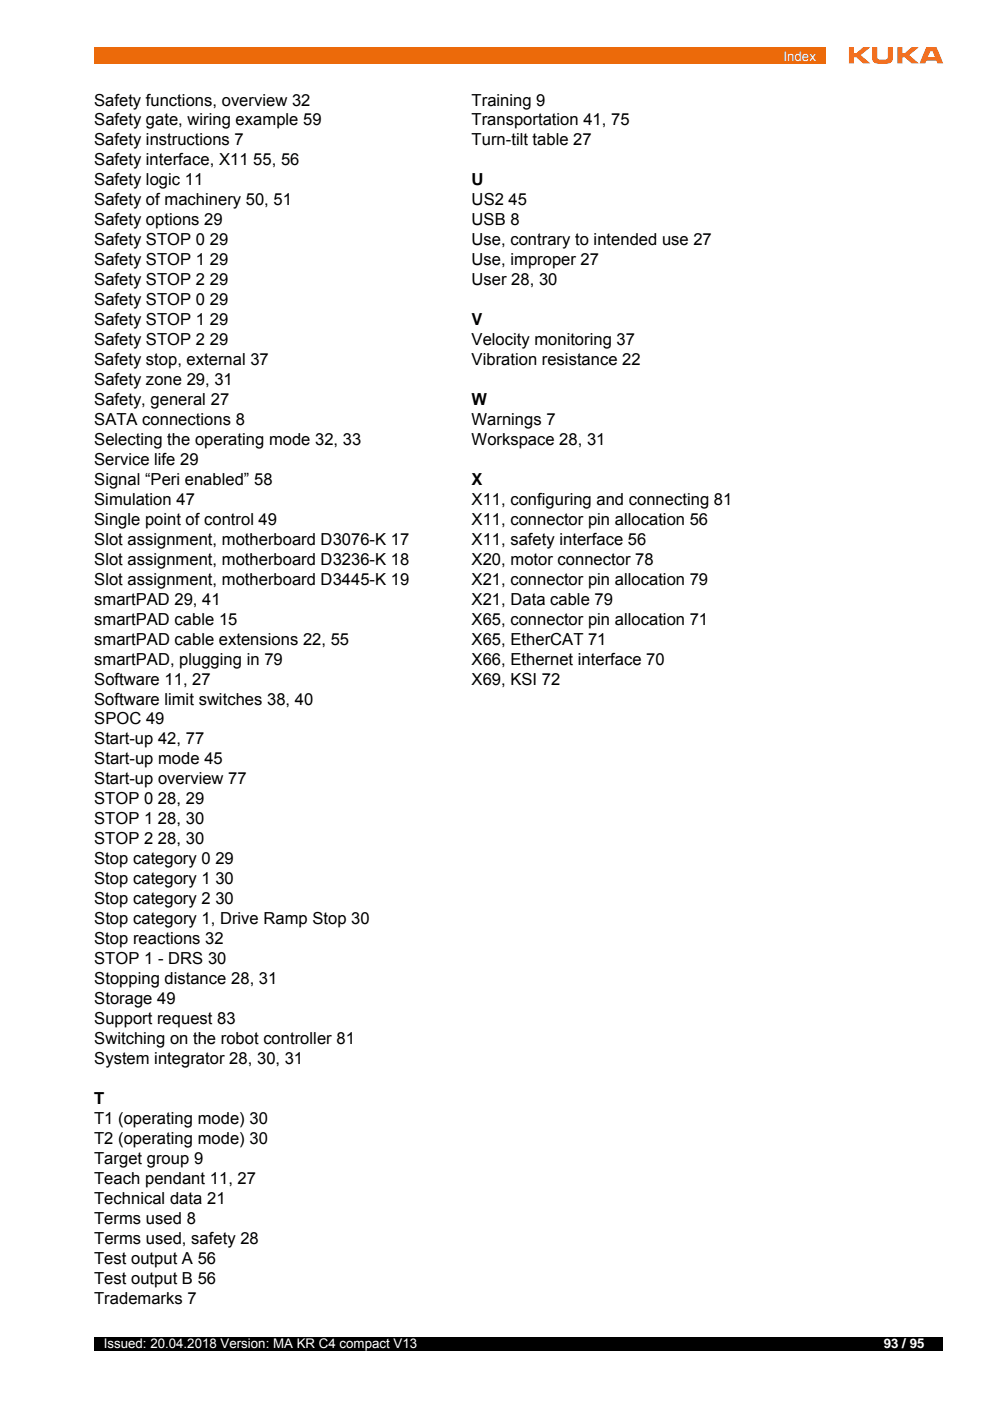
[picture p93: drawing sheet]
<svg xmlns="http://www.w3.org/2000/svg" width="210mm" height="297mm" viewBox="0 0 210 297" stroke-linecap="round" stroke-linejoin="round" font-family="sans-serif">
<defs><g id="words">
<g font-size="3.5">
<text x="20" y="22.4">Safety functions, overview 32</text>
<text x="100" y="22.4">Training 9</text>
<text x="20" y="26.6">Safety gate, wiring example 59</text>
<text x="100" y="26.6">Transportation 41, 75</text>
<text x="20" y="30.8">Safety instructions 7</text>
<text x="20" y="35.1">Safety interface, X11 55, 56</text>
<text x="100" y="30.8">Turn-tilt table 27</text>
<text x="20" y="39.3">Safety logic 11</text>
<text x="100" y="39.3">U</text>
<text x="20" y="43.5">Safety of machinery 50, 51</text>
<text x="20" y="47.8">Safety options 29</text>
<text x="100" y="43.5">US2 45</text>
<text x="100" y="47.8">USB 8</text>
<text x="20" y="52">Safety STOP 0 29</text>
<text x="100" y="52">Use, contrary to intended use 27</text>
<text x="20" y="56.2">Safety STOP 1 29</text>
<text x="100" y="56.2">Use, improper 27</text>
<text x="20" y="60.5">Safety STOP 2 29</text>
<text x="20" y="64.7">Safety STOP 0 29</text>
<text x="100" y="60.5">User 28, 30</text>
<text x="20" y="68.9">Safety STOP 1 29</text>
<text x="100" y="68.9">V</text>
<text x="20" y="73.2">Safety STOP 2 29</text>
<text x="20" y="77.4">Safety stop, external 37</text>
<text x="100" y="73.2">Velocity monitoring 37</text>
<text x="100" y="77.4">Vibration resistance 22</text>
<text x="20" y="81.6">Safety zone 29, 31</text>
<text x="20" y="85.9">Safety, general 27</text>
<text x="100" y="85.9">W</text>
<text x="20" y="90.1">SATA connections 8</text>
<text x="20" y="94.3">Selecting the operating mode 32, 33</text>
<text x="100" y="90.1">Warnings 7</text>
<text x="100" y="94.3">Workspace 28, 31</text>
<text x="20" y="98.6">Service life 29</text>
<text x="20" y="102.8">Signal “Peri enabled” 58</text>
<text x="20" y="107">Simulation 47</text>
<text x="100" y="102.8">X</text>
<text x="100" y="107">X11, configuring and connecting 81</text>
<text x="20" y="111.3">Single point of control 49</text>
<text x="100" y="111.3">X11, connector pin allocation 56</text>
<text x="20" y="115.5">Slot assignment, motherboard D3076-K 17</text>
<text x="20" y="119.7">Slot assignment, motherboard D3236-K 18</text>
<text x="100" y="115.5">X11, safety interface 56</text>
<text x="100" y="119.7">X20, motor connector 78</text>
<text x="20" y="124">Slot assignment, motherboard D3445-K 19</text>
<text x="100" y="124">X21, connector pin allocation 79</text>
<text x="20" y="128.2">smartPAD 29, 41</text>
<text x="100" y="128.2">X21, Data cable 79</text>
<text x="20" y="132.4">smartPAD cable 15</text>
<text x="20" y="136.7">smartPAD cable extensions 22, 55</text>
<text x="100" y="132.4">X65, connector pin allocation 71</text>
<text x="100" y="136.7">X65, EtherCAT 71</text>
<text x="20" y="140.9">smartPAD, plugging in 79</text>
<text x="100" y="140.9">X66, Ethernet interface 70</text>
<text x="20" y="145.1">Software 11, 27</text>
<text x="20" y="149.4">Software limit switches 38, 40</text>
<text x="100" y="145.1">X69, KSI 72</text>
<text x="20" y="153.6">SPOC 49</text>
<text x="20" y="157.8">Start-up 42, 77</text>
<text x="20" y="162.1">Start-up mode 45</text>
<text x="20" y="166.3">Start-up overview 77</text>
<text x="20" y="170.5">STOP 0 28, 29</text>
<text x="20" y="174.8">STOP 1 28, 30</text>
<text x="20" y="179">STOP 2 28, 30</text>
<text x="20" y="183.2">Stop category 0 29</text>
<text x="20" y="187.5">Stop category 1 30</text>
<text x="20" y="191.7">Stop category 2 30</text>
<text x="20" y="195.9">Stop category 1, Drive Ramp Stop 30</text>
<text x="20" y="200.2">Stop reactions 32</text>
<text x="20" y="204.4">STOP 1 - DRS 30</text>
<text x="20" y="208.6">Stopping distance 28, 31</text>
<text x="20" y="212.9">Storage 49</text>
<text x="20" y="217.1">Support request 83</text>
<text x="20" y="221.3">Switching on the robot controller 81</text>
<text x="20" y="225.6">System integrator 28, 30, 31</text>
<text x="20" y="234">T</text>
<text x="20" y="238.3">T1 (operating mode) 30</text>
<text x="20" y="242.5">T2 (operating mode) 30</text>
<text x="20" y="246.7">Target group 9</text>
<text x="20" y="251">Teach pendant 11, 27</text>
<text x="20" y="255.2">Technical data 21</text>
<text x="20" y="259.4">Terms used 8</text>
<text x="20" y="263.7">Terms used, safety 28</text>
<text x="20" y="267.9">Test output A 56</text>
<text x="20" y="272.1">Test output B 56</text>
<text x="20" y="276.4">Trademarks 7</text>
</g>
<g font-size="2.8" fill="#fff">
<text x="166.1" y="12.9">Index</text>
<text x="22" y="285.9">Issued: 20.04.2018 Version: MA KR C4 compact V13</text>
<text x="187.4" y="285.9">93 / 95</text>
</g>
</g></defs>
<path d="M20 283.5h180v2.8h-180z" fill="#000"/>
<path d="M20 10h155v3.5h-155z" fill="#ec6a0a"/>
<path d="M180 10h20v3.5h-20z" fill="#fff"/>
<g fill="#f36f21">
<path d="M180 10h1.1v1.3h.5l1.4-1.3h1.5l-2 1.7 2 1.7h-1.5l-1.5-1.3h-.4v1.3h-1.1z"/>
<path d="M190.3 10h1v1.3h.5l1.5-1.3h1.5l-2 1.7 2 1.7h-1.5l-1.5-1.3h-.5v1.3h-1z"/>
<path d="M184.9 10h1.1v2a.51 .51 0 0 0 .6 .6h1.1a.51 .51 0 0 0 .5-.6v-2h1.1v2.2a1.17 1.17 0 0 1-1.4 1.3h-1.6a1.2 1.2 0 0 1-1.4-1.3z"/>
<path d="M197.2 10.9h.5l.5 1.2h-1.5zM196.4 10l-1.4 3.4h1.2l.2-.6h2.1l.3 .6h1.2l-1.4-3.4z"/>
</g>
<use href="#words"/>
</svg>
